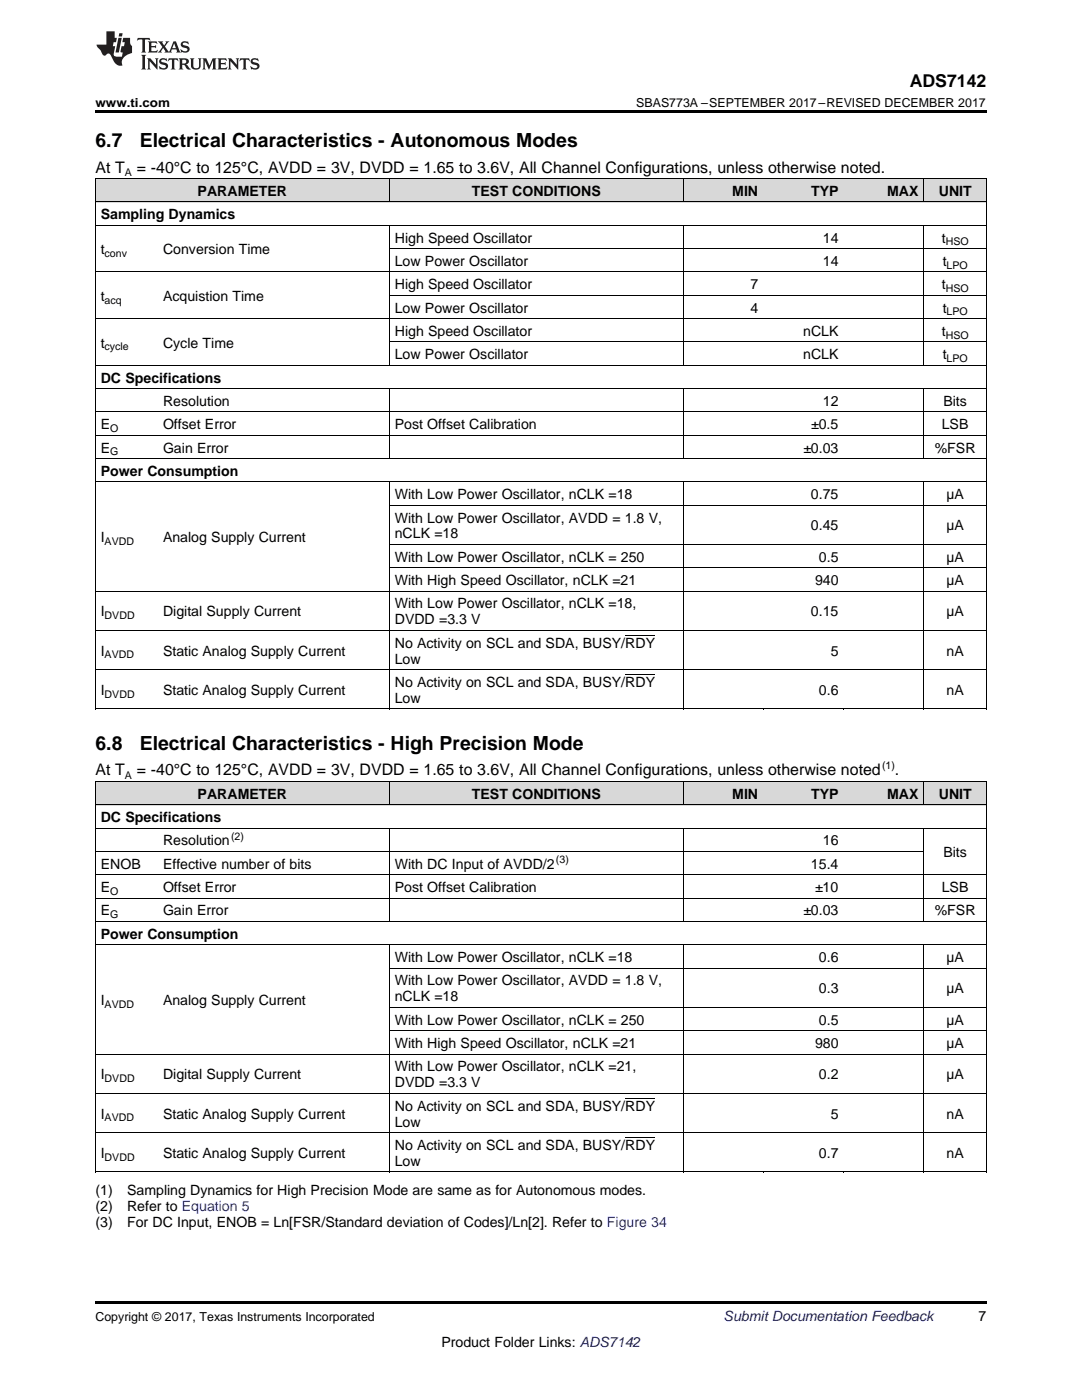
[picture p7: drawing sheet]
<svg xmlns="http://www.w3.org/2000/svg" width="216mm" height="279mm" viewBox="0 0 216 279" stroke-linecap="round" stroke-linejoin="round" font-family="sans-serif">
<defs><g id="words">
<g font-size="3.9">
<text x="19" y="29.3">6.7</text>
<text x="27.9" y="29.3">Electrical Characteristics - Autonomous Modes</text>
<text x="19" y="149.6">6.8</text>
<text x="27.9" y="149.6">Electrical Characteristics - High Precision Mode</text>
</g>
<text font-size="3.5" x="181.5" y="17.3">ADS7142</text>
<g font-size="3.2">
<text x="19" y="34.4">At T</text>
<text x="27.3" y="34.4">= -40°C to 125°C, AVDD = 3V, DVDD = 1.65 to 3.6V, All Channel Configurations, unless otherwise noted.</text>
<text x="19" y="154.8">At T</text>
<text x="27.3" y="154.8">= -40°C to 125°C, AVDD = 3V, DVDD = 1.65 to 3.6V, All Channel Configurations, unless otherwise noted</text>
<text x="178.6" y="154.8">.</text>
</g>
<g font-size="2.8">
<text x="39.4" y="39.1">PARAMETER</text>
<text x="94.2" y="39.1">TEST CONDITIONS</text>
<text x="146.1" y="39.1">MIN</text>
<text x="161.9" y="39.1">TYP</text>
<text x="177" y="39.1">MAX</text>
<text x="187.3" y="39.1">UNIT</text>
<text x="20.1" y="43.7">Sampling Dynamics</text>
<text x="20.1" y="50.7">t</text>
<text x="32.5" y="50.7">Conversion Time</text>
<text x="78.8" y="48.4">High Speed Oscillator</text>
<text x="78.8" y="53.1">Low Power Oscillator</text>
<text x="164.2" y="48.4">14</text>
<text x="164.2" y="53.1">14</text>
<text x="187.9" y="48.4">t</text>
<text x="188.1" y="53.1">t</text>
<text x="78.8" y="57.7">High Speed Oscillator</text>
<text x="149.8" y="57.7">7</text>
<text x="187.9" y="57.7">t</text>
<text x="20.1" y="60">t</text>
<text x="32.5" y="60">Acquistion Time</text>
<text x="78.8" y="62.4">Low Power Oscillator</text>
<text x="149.8" y="62.4">4</text>
<text x="188.1" y="62.4">t</text>
<text x="20.1" y="69.4">t</text>
<text x="32.5" y="69.4">Cycle Time</text>
<text x="78.8" y="67">High Speed Oscillator</text>
<text x="78.8" y="71.7">Low Power Oscillator</text>
<text x="160.3" y="67">nCLK</text>
<text x="160.3" y="71.7">nCLK</text>
<text x="187.9" y="67">t</text>
<text x="188.1" y="71.7">t</text>
<text x="20.1" y="76.3">DC Specifications</text>
<text x="32.5" y="81">Resolution</text>
<text x="164.2" y="81">12</text>
<text x="188.2" y="81">Bits</text>
<text x="20.1" y="85.7">E</text>
<text x="32.5" y="85.7">Offset Error</text>
<text x="78.8" y="85.7">Post Offset Calibration</text>
<text x="161.9" y="85.7">±0.5</text>
<text x="187.9" y="85.7">LSB</text>
<text x="20.1" y="90.3">E</text>
<text x="20.1" y="95">Power Consumption</text>
<text x="32.5" y="90.3">Gain Error</text>
<text x="160.3" y="90.3">±0.03</text>
<text x="186.5" y="90.3">%FSR</text>
<text x="78.8" y="99.6">With Low Power Oscillator, nCLK =18</text>
<text x="161.8" y="99.6">0.75</text>
<text x="188.8" y="99.6">µA</text>
<text x="78.8" y="104.3">With Low Power Oscillator, AVDD = 1.8 V,</text>
<text x="78.8" y="107.5">nCLK =18</text>
<text x="161.8" y="105.9">0.45</text>
<text x="188.8" y="105.9">µA</text>
<text x="20.1" y="108.2">I</text>
<text x="32.5" y="108.2">Analog Supply Current</text>
<text x="78.8" y="112.1">With Low Power Oscillator, nCLK = 250</text>
<text x="163.4" y="112.1">0.5</text>
<text x="188.8" y="112.1">µA</text>
<text x="78.8" y="116.8">With High Speed Oscillator, nCLK =21</text>
<text x="162.6" y="116.8">940</text>
<text x="188.8" y="116.8">µA</text>
<text x="20.1" y="123">I</text>
<text x="32.5" y="123">Digital Supply Current</text>
<text x="78.8" y="121.4">With Low Power Oscillator, nCLK =18,</text>
<text x="78.8" y="124.6">DVDD =3.3 V</text>
<text x="161.8" y="123">0.15</text>
<text x="188.8" y="123">µA</text>
<text x="20.1" y="130.8">I</text>
<text x="32.5" y="130.8">Static Analog Supply Current</text>
<text x="78.8" y="129.3">No Activity on SCL and SDA, BUSY/RDY</text>
<text x="165.8" y="130.8">5</text>
<text x="188.9" y="130.8">nA</text>
<text x="78.8" y="132.4">Low</text>
<text x="78.8" y="137.1">No Activity on SCL and SDA, BUSY/RDY</text>
<text x="20.1" y="138.7">I</text>
<text x="32.5" y="138.7">Static Analog Supply Current</text>
<text x="78.8" y="140.3">Low</text>
<text x="163.4" y="138.7">0.6</text>
<text x="188.9" y="138.7">nA</text>
<text x="39.4" y="159.4">PARAMETER</text>
<text x="94.2" y="159.4">TEST CONDITIONS</text>
<text x="146.1" y="159.4">MIN</text>
<text x="161.9" y="159.4">TYP</text>
<text x="177" y="159.4">MAX</text>
<text x="187.3" y="159.4">UNIT</text>
<text x="20.1" y="164.1">DC Specifications</text>
<text x="20.1" y="173.4">ENOB</text>
<text x="32.5" y="168.7">Resolution</text>
<text x="32.5" y="173.4">Effective number of bits</text>
<text x="78.8" y="173.4">With DC Input of AVDD/2</text>
<text x="161.8" y="173.4">15.4</text>
<text x="164.2" y="168.7">16</text>
<text x="188.2" y="171.1">Bits</text>
<text x="20.1" y="178">E</text>
<text x="32.5" y="178">Offset Error</text>
<text x="78.8" y="178">Post Offset Calibration</text>
<text x="162.6" y="178">±10</text>
<text x="187.9" y="178">LSB</text>
<text x="20.1" y="182.7">E</text>
<text x="32.5" y="182.7">Gain Error</text>
<text x="160.3" y="182.7">±0.03</text>
<text x="186.5" y="182.7">%FSR</text>
<text x="20.1" y="187.4">Power Consumption</text>
<text x="78.8" y="192">With Low Power Oscillator, nCLK =18</text>
<text x="78.8" y="196.7">With Low Power Oscillator, AVDD = 1.8 V,</text>
<text x="163.4" y="192">0.6</text>
<text x="188.8" y="192">µA</text>
<text x="20.1" y="200.6">I</text>
<text x="32.5" y="200.6">Analog Supply Current</text>
<text x="78.8" y="199.8">nCLK =18</text>
<text x="163.4" y="198.3">0.3</text>
<text x="188.8" y="198.3">µA</text>
<text x="78.8" y="204.5">With Low Power Oscillator, nCLK = 250</text>
<text x="78.8" y="209.2">With High Speed Oscillator, nCLK =21</text>
<text x="162.6" y="209.2">980</text>
<text x="163.4" y="204.5">0.5</text>
<text x="188.8" y="204.5">µA</text>
<text x="188.8" y="209.2">µA</text>
<text x="20.1" y="215.4">I</text>
<text x="32.5" y="215.4">Digital Supply Current</text>
<text x="78.8" y="213.8">With Low Power Oscillator, nCLK =21,</text>
<text x="163.4" y="215.4">0.2</text>
<text x="188.8" y="215.4">µA</text>
<text x="78.8" y="217">DVDD =3.3 V</text>
<text x="78.8" y="221.7">No Activity on SCL and SDA, BUSY/RDY</text>
<text x="20.1" y="223.2">I</text>
<text x="32.5" y="223.2">Static Analog Supply Current</text>
<text x="78.8" y="224.8">Low</text>
<text x="165.8" y="223.2">5</text>
<text x="188.9" y="223.2">nA</text>
<text x="20.1" y="231.1">I</text>
<text x="32.5" y="231.1">Static Analog Supply Current</text>
<text x="78.8" y="229.5">No Activity on SCL and SDA, BUSY/RDY</text>
<text x="78.8" y="232.7">Low</text>
<text x="163.4" y="231.1">0.7</text>
<text x="188.9" y="231.1">nA</text>
<text x="19" y="238.5">(1)</text>
<text x="25.4" y="238.5">Sampling Dynamics for High Precision Mode are same as for Autonomous modes.</text>
<text x="19" y="241.7">(2)</text>
<text x="19" y="244.9">(3)</text>
<text x="25.4" y="241.7">Refer to Equation 5</text>
<text x="25.4" y="244.9">For DC Input, ENOB = Ln[FSR/Standard deviation of Codes]/Ln[2]. Refer to Figure 34</text>
<text x="195.3" y="263.6">7</text>
<text x="88.1" y="268.9">Product Folder Links: ADS7142</text>
</g>
<text font-size="2.8" fill="#0000c8" x="144.4" y="263.6">Submit Documentation Feedback</text>
<g font-size="2.5">
<text x="19" y="21.4">www.ti.com</text>
<text x="127" y="21.4">SBAS773A –SEPTEMBER 2017–REVISED DECEMBER 2017</text>
<text x="19" y="263.6">Copyright © 2017, Texas Instruments Incorporated</text>
</g>
<g font-size="2.1">
<text x="24.9" y="35.1">A</text>
<text x="20.9" y="51.3">conv</text>
<text x="188.7" y="49">HSO</text>
<text x="188.9" y="53.6">LPO</text>
<text x="188.7" y="58.3">HSO</text>
<text x="20.9" y="60.6">acq</text>
<text x="188.9" y="62.9">LPO</text>
<text x="20.9" y="69.9">cycle</text>
<text x="188.7" y="67.6">HSO</text>
<text x="188.9" y="72.2">LPO</text>
<text x="22" y="86.2">O</text>
<text x="22" y="90.9">G</text>
<text x="20.9" y="108.8">AVDD</text>
<text x="20.9" y="123.6">DVDD</text>
<text x="20.9" y="131.4">AVDD</text>
<text x="20.9" y="139.2">DVDD</text>
<text x="24.9" y="155.4">A</text>
<text x="176" y="153.5">(1)</text>
<text x="46.1" y="167.6">(2)</text>
<text x="110.9" y="172.3">(3)</text>
<text x="22" y="178.6">O</text>
<text x="22" y="183.3">G</text>
<text x="20.9" y="201.2">AVDD</text>
<text x="20.9" y="216">DVDD</text>
<text x="20.9" y="223.8">AVDD</text>
<text x="20.9" y="231.6">DVDD</text>
</g>
</g></defs>
<g fill="#d8d8d8">
<path d="M19 156h12.5v4.7h-12.5z"/>
<path d="M31.5 156h46.2v4.7h-46.2z"/>
<path d="M77.7 156h58.7v4.7h-58.7z"/>
<path d="M136.4 156h16v4.7h-16z"/>
<path d="M152.4 156h16v4.7h-16z"/>
<path d="M168.4 156h16v4.7h-16z"/>
<path d="M184.4 156h12.4v4.7h-12.4z"/>
<path d="M19 35.7h12.5v4.7h-12.5z"/>
<path d="M31.5 35.7h46.2v4.7h-46.2z"/>
<path d="M77.7 35.7h58.7v4.7h-58.7z"/>
<path d="M136.4 35.7h16v4.7h-16z"/>
<path d="M152.4 35.7h16v4.7h-16z"/>
<path d="M168.4 35.7h16v4.7h-16z"/>
<path d="M184.4 35.7h12.4v4.7h-12.4z"/>
</g>
<g fill="#000">
<path d="M19 22h177.8v.5h-177.8zM19 141.5h.2zM77.6 141.5h.1zM136.3 141.5h.1zM152.3 141.5h.1zM168.3 141.5h.1zM184.3 141.5h.1zM196.7 141.5h.1zM19 233.9h.2zM77.6 233.9h.1zM136.3 233.9h.1zM152.3 233.9h.1z"/>
<path d="M168.3 233.9h.1zM184.3 233.9h.1zM196.7 233.9h.1zM19 259.7h177.8v.5h-177.8z"/>
</g>
<g fill="none" stroke="#000" stroke-width=".2">
<path d="M19 35.6l177.8 .1v105.8M19.1 35.7v105.8M77.7 35.7v4.7M136.3 35.7v4.7M184.3 35.7v4.7M19 54.3h177.8M19 45h177.8M19 40.3h177.8M77.7 45v28M77.7 58.9h119.1M77.7 49.6h119.1M136.3 45v28"/>
<path d="M184.3 45v28M19 77.6h177.8M19 72.9h177.8M19 63.6h177.8M77.7 77.6v14M77.7 68.2h119.1M136.3 77.6v14M184.3 77.6v14M19 96.2h177.8M19 91.5h177.8M19 86.9h177.8M19 82.2h177.8"/>
<path d="M77.7 96.2v45.3M136.3 96.2v45.3M184.3 96.2v45.3M19 118h177.8M77.7 113.3h119.1M77.7 108.7h119.1M77.7 100.8h119.1M19 133.6h177.8M19 125.8h177.8M19 156h177.8v77.9M19 141.5h177.8M19.1 156v77.9"/>
<path d="M77.7 156v4.7M136.3 156v4.7M184.3 156v4.7M19 179.3h177.8M19 174.6h177.8M19 170h165.4M19 165.3h177.8M19 160.6h177.8M77.7 165.3v18.7M136.3 165.3v18.7M184.3 165.3v18.7M19 188.6h177.8"/>
<path d="M19 183.9h177.8M77.7 188.6v45.3M77.7 193.2h119.1M136.3 188.6v45.3M184.3 188.6v45.3M19 218.2h177.8M19 210.4h177.8M77.7 205.7h119.1M77.7 201.1h119.1M19 233.9h177.8M19 226h177.8"/>
</g>
<g fill="#231f20">
<path d="M27.5 7.6l-.1 .5 .4-.2h.6v.1v2.1l-.2 .4h1l-.3-.4v-2.1l.1-.1h.5l.5 .2-.2-.5zM29.5 8.3l.2 .3v1.5l-.2 .4h1.8l.2-.6a1.04 1.04 0 0 1-1.3 .2v-.7h.6l.3 .2v-.6l-.3 .2h-.6v-.6l.8-.1 .4 .3-.2-.5zM31.5 8.3l.9 1.1-.9 1.1h.8l-.2-.2 .5-.7 .4 .7-.2 .2h1.5l-.1-.2 .1-.4h.9l.1 .4-.2 .2h1l-.3-.3-.7-1.9h-.5l-.9 2-.8-1 .9-1h-.8l.1 .3-.3 .5-.4-.6 .2-.2zM34.7 8.6l.4 1h-.7zM36.3 8.4a.63 .63 0 0 0-.2 .7 .63 .63 0 0 0 .6 .4l.6 .2 .1 .2a.75 .75 0 0 1-.7 .4 .75 .75 0 0 1-.6-.5l.1 .7 .1-.1a1.11 1.11 0 0 0 1.5-.6 1.13 1.13 0 0 0-1.2-.8l-.1-.4a1.04 1.04 0 0 1 1.2 .2l-.2-.5-.1 .1-.5-.2zM28.2 10.9l.2 .4v2.2l-.2 .4h1l-.3-.4v-2.2l.3-.4zM29.3 11.6l.3 .4v1.5l-.3 .4h.8l-.2-.4v-1.3l1.5 1.7v-1.9l.2-.4h-.7l.2 .4v.9l-1.1-1.3zM32 11.8a.62 .62 0 0 0-.2 .7 .62 .62 0 0 0 .6 .4l.6 .1 .1 .3a.76 .76 0 0 1-.7 .3 .76 .76 0 0 1-.6-.4l.1 .7 .1-.1a1.11 1.11 0 0 0 1.5-.6 1.13 1.13 0 0 0-1.2-.8l-.1-.4a1.04 1.04 0 0 1 1.2 .2l-.2-.6-.1 .1-.5-.1zM33.7 11.6l-.2 .6a.61 .61 0 0 1 .8-.3v1.6l-.2 .4h.9l-.2-.4v-1.6a.63 .63 0 0 1 .8 .3l-.2-.6zM35.6 11.6l.3 .4v1.5l-.3 .4h1l-.2-.2v-.8l.5 .2a.76 .76 0 0 0 1.2 .7l-1-1a.58 .58 0 0 0 .6-.5 .58 .58 0 0 0-.5-.6zM36.4 11.9h.1a.45 .45 0 0 1 .5 .1 .45 .45 0 0 1 .1 .5l-.7 .2zM37.9 11.6l.2 .2a2.17 2.17 0 0 0 .3 1.9 .99 .99 0 0 0 1.6-.6v-1.1l.2-.4h-.7l.2 .2a1.92 1.92 0 0 1-.2 1.8 .6 .6 0 0 1-.9-.5v-1.1l.2-.4zM40.4 11.6l.2 .4v1.5l-.2 .4h.7l-.2-.4v-1.4l.8 1.8 .8-1.8v1.4l-.2 .4h.9l-.2-.4v-1.5l.2-.4h-.8l-.6 1.5-.6-1.5zM43.4 11.6l.2 .4v1.5l-.2 .4h1.8l.2-.6a1.04 1.04 0 0 1-1.3 .1v-.6h.5l.4 .2v-.6l-.4 .2h-.5v-.7h.8l.3 .3-.1-.6zM45.5 11.6l.2 .4v1.5l-.2 .4h.7l-.2-.4v-1.3l1.5 1.7v-1.9l.2-.4h-.7l.2 .4v.9l-1.1-1.3zM47.9 11.6l-.1 .6a.61 .61 0 0 1 .8-.3v1.6l-.3 .4h1l-.3-.4 .1-1.6a.63 .63 0 0 1 .7 .3l-.1-.6zM50.2 11.8a.62 .62 0 0 0-.2 .7 .62 .62 0 0 0 .6 .4l.6 .1 .2 .3a.76 .76 0 0 1-.8 .3 .76 .76 0 0 1-.6-.4l.1 .7 .2-.1a1.11 1.11 0 0 0 1.5-.6 1.13 1.13 0 0 0-1.3-.8l-.1-.4a1.04 1.04 0 0 1 1.2 .2l-.1-.6-.2 .1-.5-.1z"/>
<path d="M21.2 6.3v2.6h-1.9l.1 .4 .7 .9a.91 .91 0 0 0 1 .8 .56 .56 0 0 1 .5-.3 .56 .56 0 0 1 .5 .3l.4 .8a1.53 1.53 0 0 0 1.9 1.2 1.54 1.54 0 0 1 1-2.1l.9-.3v-1.4a1.52 1.52 0 0 1-.3-1.6h-1.4l-.2 .8h.5l-.2 .8h-.4l-.2 1v.2l.4 .1-.2 .8a1.93 1.93 0 0 1-1.6-.3l.3-1.8h-.5l.2-.8h.4l.2-.8h-.4v-1.3zM23.6 7.6l-.6 2.9h.7l.6-2.9zM23.8 6.6l-.1 .7h.6l.2-.7z"/>
</g>
<path d="M124.8 134.6h5.9M124.8 126.8h5.9M124.8 219.2h5.9M124.8 227h5.9" fill="none" stroke="#000" stroke-width=".2"/>
<use href="#words"/>
</svg>
